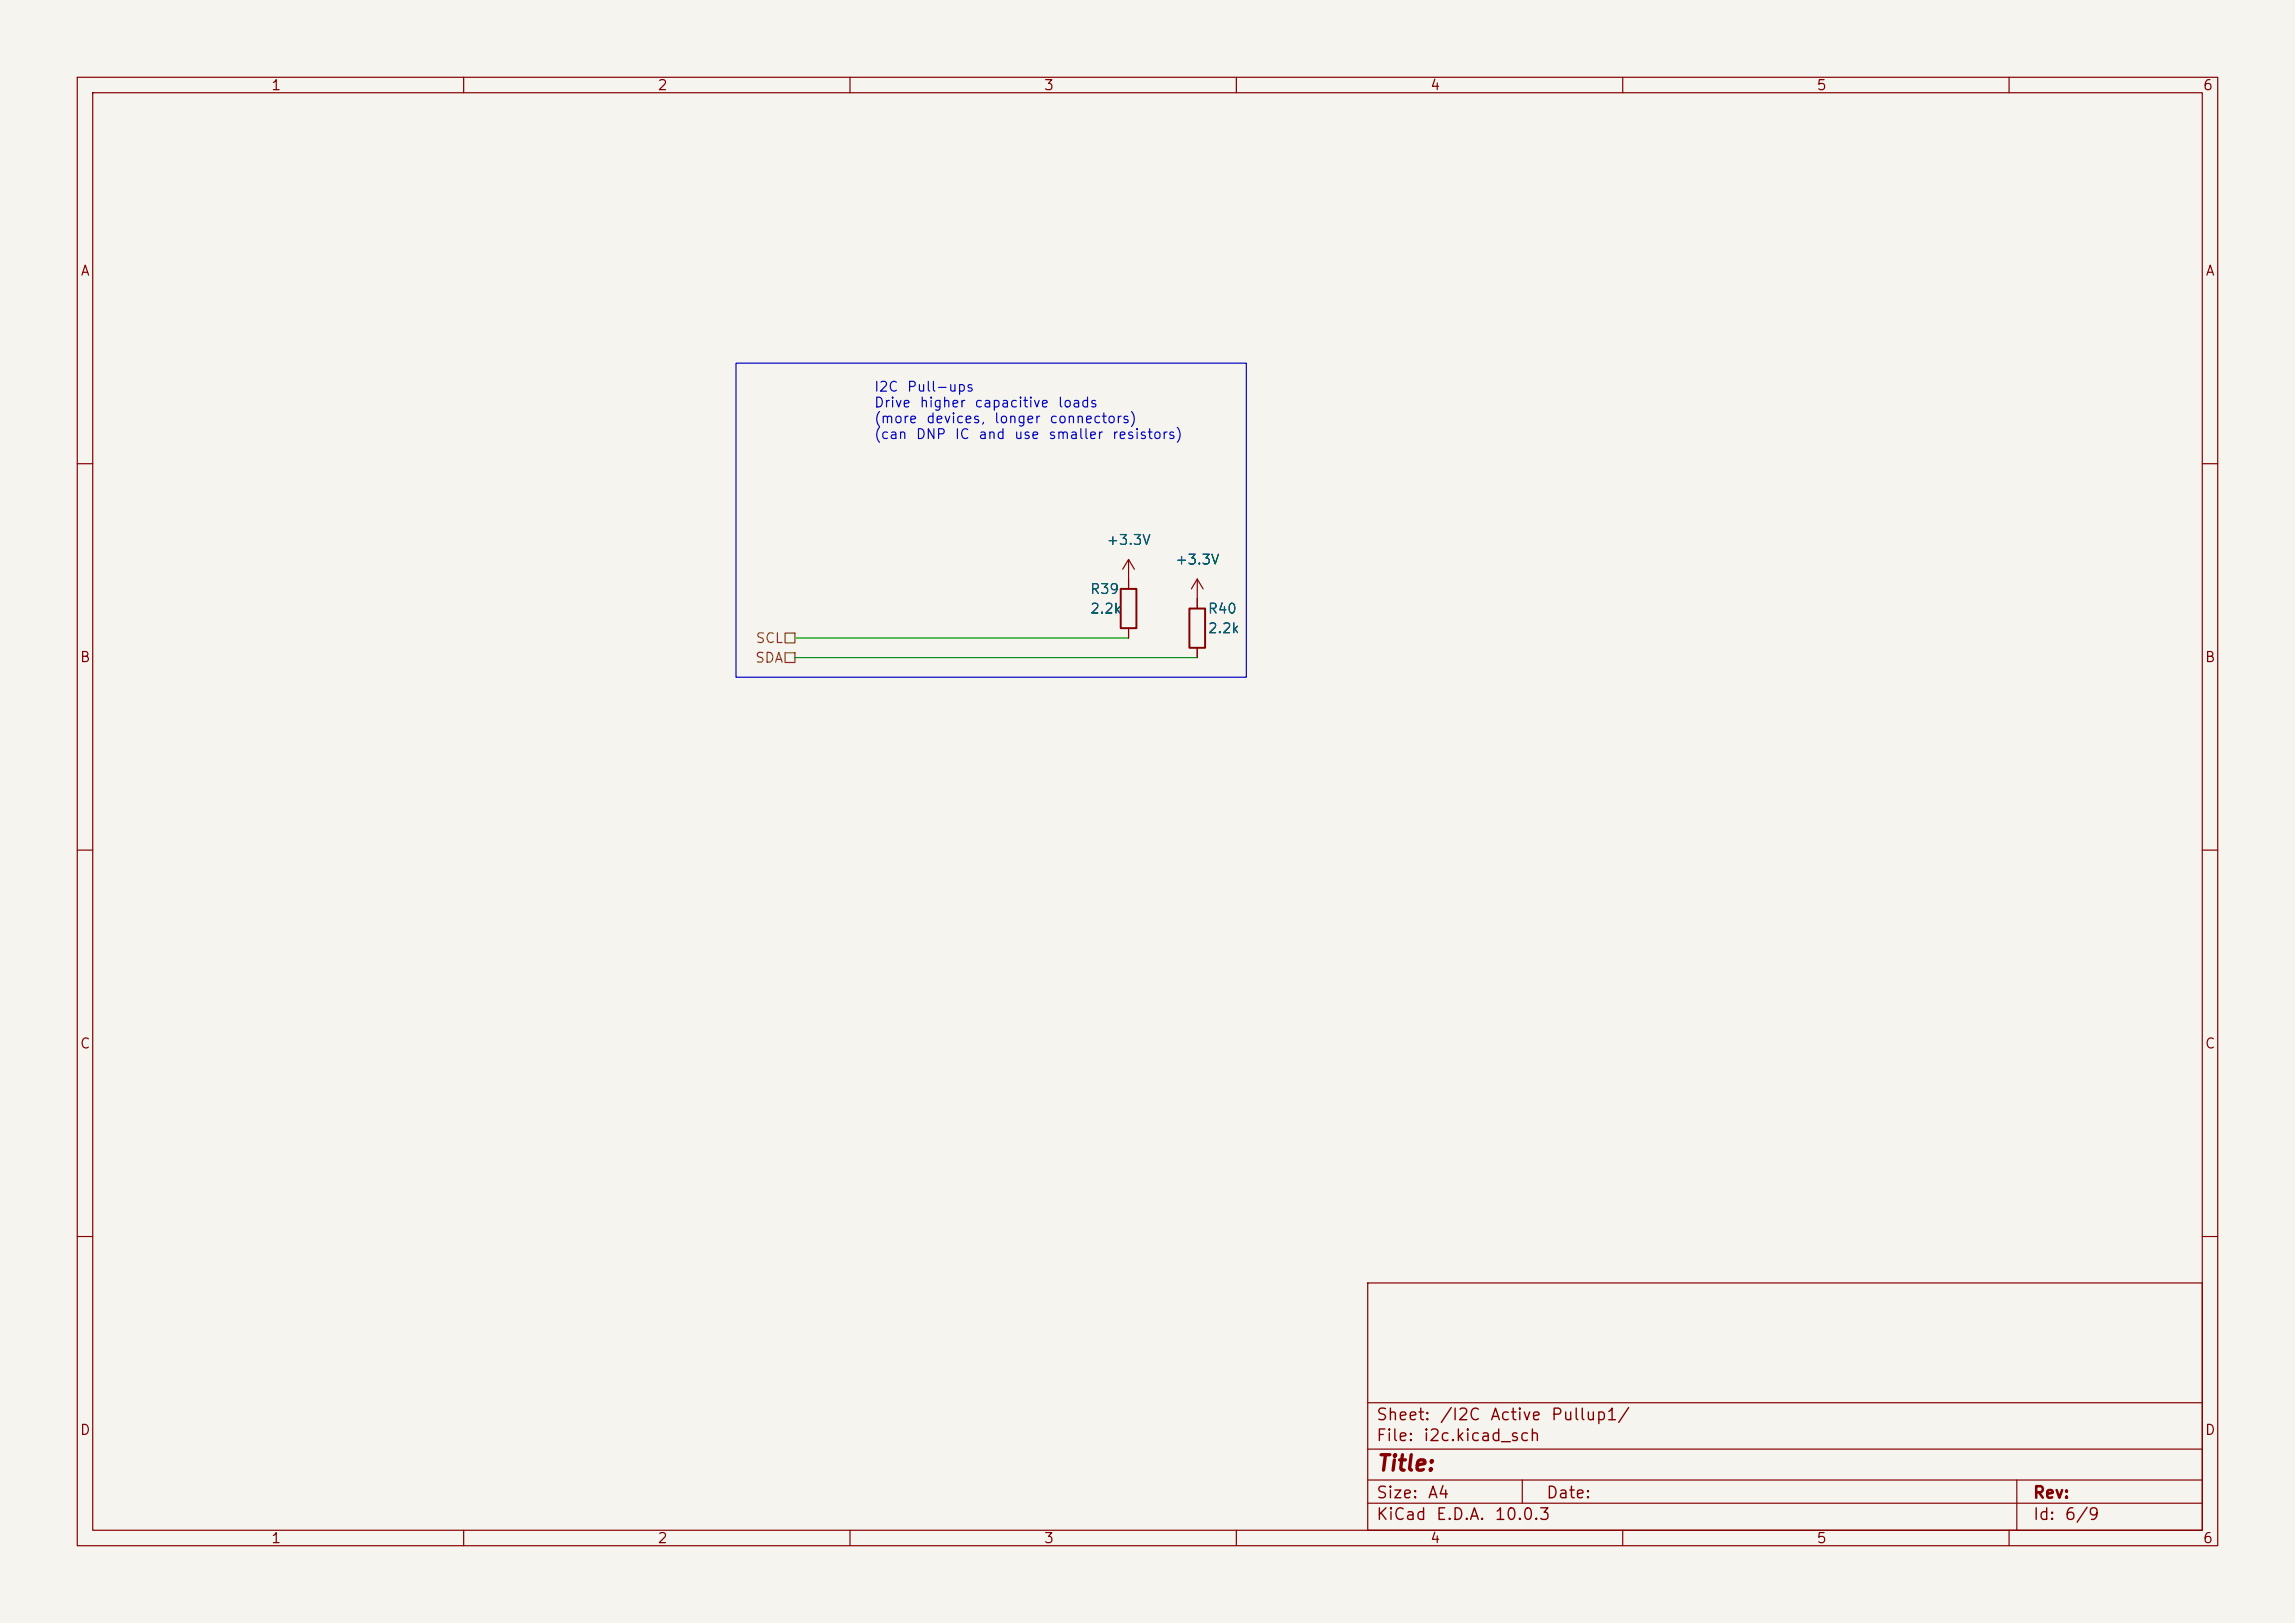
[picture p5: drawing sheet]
<svg xmlns="http://www.w3.org/2000/svg" width="297mm" height="210mm" viewBox="0 0 297 210" stroke-linecap="round" stroke-linejoin="round" font-family="sans-serif">
<defs><g id="words">
<text font-size="2" fill="#840000" x="178" y="190.8">Title:</text>
<g font-size="1.5" fill="#840000">
<text x="178" y="184.2">Sheet:</text>
<text x="186.2" y="184.2">/I2C</text>
<text x="192.7" y="184.2">Active</text>
<text x="200.6" y="184.2">Pullup1/</text>
<text x="178" y="186.9">File:</text>
<text x="184.1" y="186.9">i2c.kicad_sch</text>
<text x="178" y="197.1">KiCad</text>
<text x="178" y="194.3">Size:</text>
<text x="184.7" y="194.3">A4</text>
<text x="185.7" y="197.1">E.D.A.</text>
<text x="193.3" y="197.1">10.0.3</text>
<text x="200" y="194.3">Date:</text>
<text x="263" y="194.3">Rev:</text>
<text x="263" y="197.1">Id:</text>
<text x="267.1" y="197.1">6/9</text>
</g>
<g font-size="1.3" fill="#840000">
<text x="35" y="12">1</text>
<text x="85" y="12">2</text>
<text x="135" y="12">3</text>
<text x="185" y="12">4</text>
<text x="235" y="12">5</text>
<text x="285" y="12">6</text>
<text x="10.3" y="36">A</text>
<text x="285.3" y="36">A</text>
<text x="10.3" y="86">B</text>
<text x="285.3" y="86">B</text>
<text x="10.3" y="136">C</text>
<text x="285.3" y="136">C</text>
<text x="10.3" y="186">D</text>
<text x="285.3" y="186">D</text>
<text x="35" y="200">1</text>
<text x="85" y="200">2</text>
<text x="135" y="200">3</text>
<text x="185" y="200">4</text>
<text x="235" y="200">5</text>
<text x="285" y="200">6</text>
</g>
<g font-size="1.3" fill="#0000c2">
<text x="113" y="51">I2C</text>
<text x="113" y="53">Drive</text>
<text x="117.3" y="51">Pull-ups</text>
<text x="118.9" y="53">higher</text>
<text x="126" y="53">capacitive</text>
<text x="136.8" y="53">loads</text>
<text x="113" y="55.1">(more</text>
<text x="113" y="57.1">(can</text>
<text x="118.4" y="57.1">DNP</text>
<text x="119.8" y="55.1">devices,</text>
<text x="123.5" y="57.1">IC</text>
<text x="126.5" y="57.1">and</text>
<text x="128.6" y="55.1">longer</text>
<text x="131.1" y="57.1">use</text>
<text x="135.6" y="57.1">smaller</text>
<text x="135.7" y="55.1">connectors)</text>
<text x="143.8" y="57.1">resistors)</text>
</g>
<g font-size="1.3" fill="#006464">
<text x="143.1" y="70.8">+3.3V</text>
<text x="141" y="77.2">R39</text>
<text x="152" y="73.4">+3.3V</text>
<text x="141" y="79.7">2.2k</text>
<text x="156.2" y="82.3">2.2k</text>
<text x="156.2" y="79.7">R40</text>
</g>
<g font-size="1.3" fill="#725600">
<text x="97.7" y="83.5">SCL</text>
<text x="97.6" y="86.1">SDA</text>
</g>
</g></defs>
<path d="M0 0h297v210h-297z" fill="#f5f4ef" stroke="#f5f4ef" stroke-width=".13"/>
<g fill="none" stroke="#840000" stroke-width=".15">
<path d="M10 10h277v190h-277zM12 12h273v186h-273zM60 10v2M110 10v2M160 10v2M210 10v2M260 10v2M10 60h2M146 72.4l-.7 1.3M146 72.4l.8 1.3M146 72.4v3.8M154.9 74.9v3.8"/>
<path d="M154.9 74.9l-.7 1.3M154.9 74.9l.8 1.3M285 60h2M146 81.3v1.3M154.9 83.8v1.3M10 110h2M285 110h2M10 160h2M177 166h108v32h-108zM285 160h2M60 198v2M110 198v2"/>
<path d="M160 198v2M177 194.5h108M177 191.5h108M177 187.5h108M177 181.5h108M197 191.5v3M210 198v2M260 198v2M261 191.5v6.5"/>
</g>
<path d="M145 76.2h2.1v5.1h-2.1zM153.9 78.7h2.1v5.1h-2.1z" fill="none" stroke="#840000" stroke-width=".25"/>
<path d="M101.6 81.9h1.3v1.3h-1.3zM101.6 84.5h1.3v1.2h-1.3z" fill="none" stroke="#725600" stroke-width=".15"/>
<path d="M102.9 85.1h52M102.9 82.6h43.1" fill="none" stroke="#009600" stroke-width=".15"/>
<path d="M95.2 47h66.1v40.6h-66.1z" fill="none" stroke="#0000c2" stroke-width=".15"/>
<use href="#words"/>
</svg>
